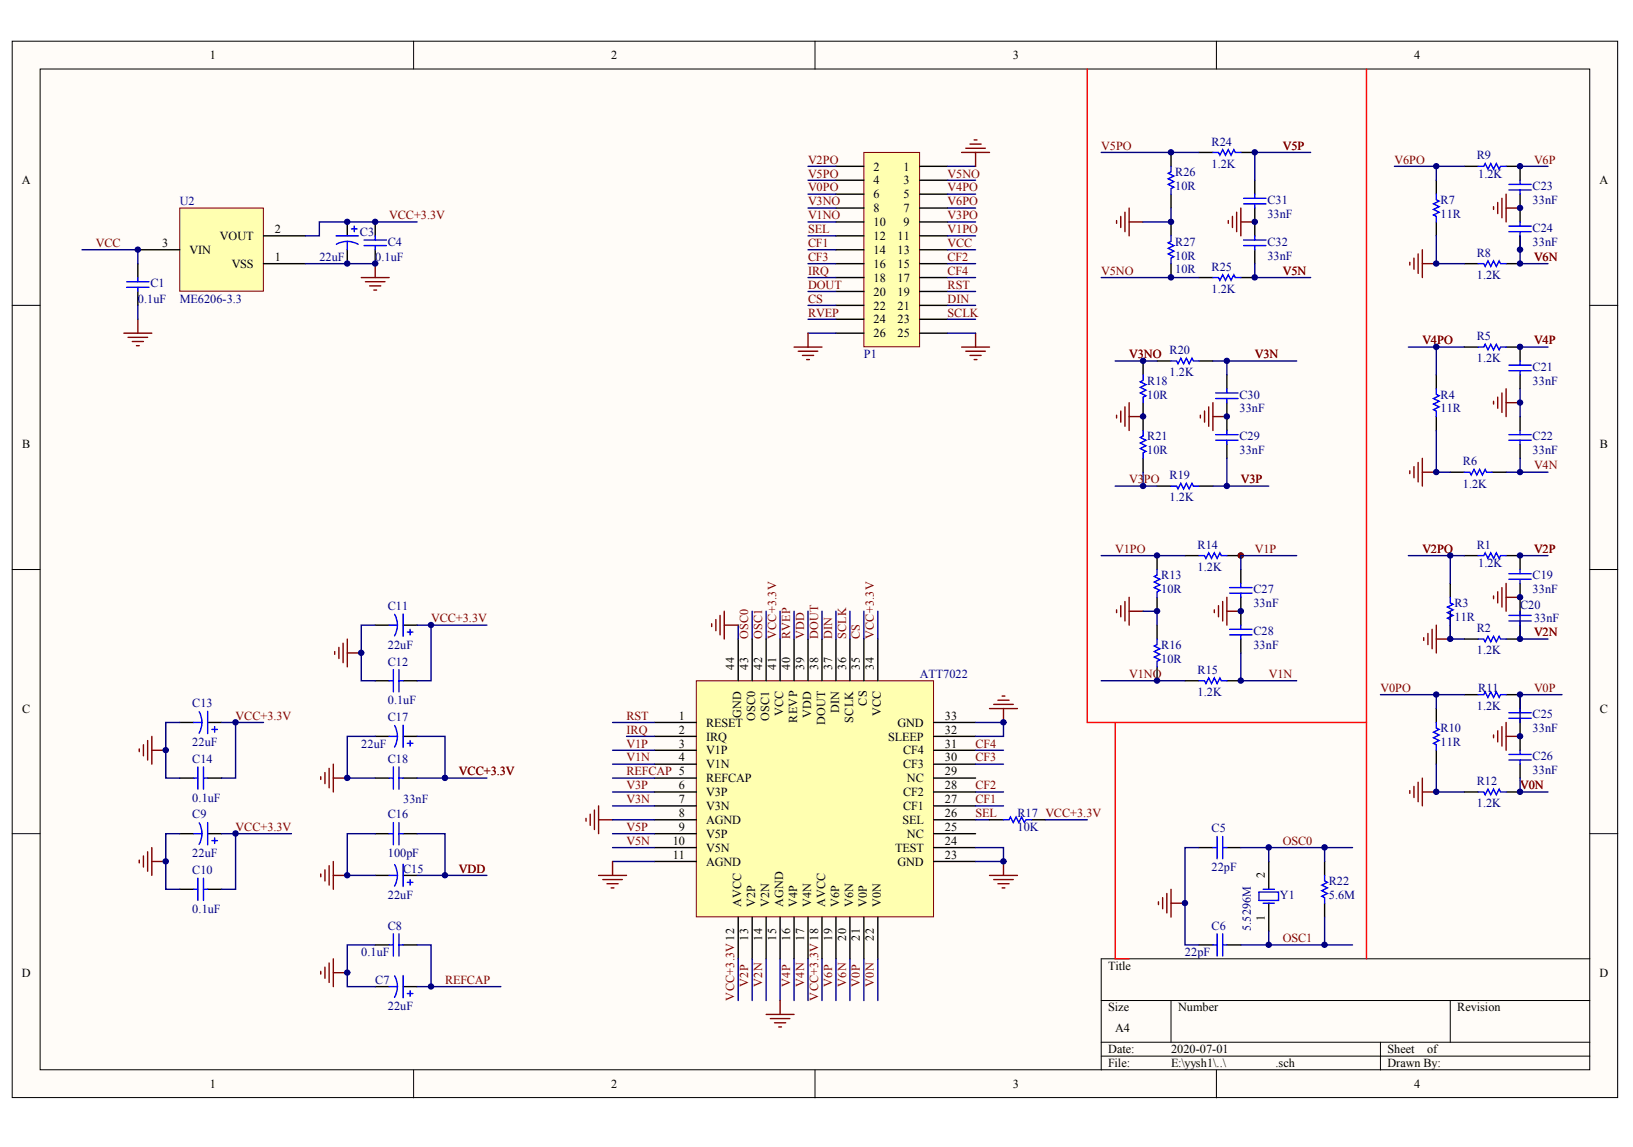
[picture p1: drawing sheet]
<svg xmlns="http://www.w3.org/2000/svg" width="288mm" height="202mm" viewBox="0 0 288 202" stroke-linecap="round" stroke-linejoin="round" font-family="sans-serif">
<defs><g id="words">
<g font-size="2.2">
<text x="37" y="10.4">1</text>
<text x="107.8" y="10.4">2</text>
<text x="178.5" y="10.4">3</text>
<text x="249.3" y="10.4">4</text>
<text x="3.8" y="32.5">A</text>
<text x="154" y="30.1">2</text>
<text x="154" y="32.5">4</text>
<text x="154" y="35">6</text>
<text x="159.3" y="30.1">1</text>
<text x="159.3" y="32.5">3</text>
<text x="159.3" y="35">5</text>
<text x="282" y="32.5">A</text>
<text x="48.4" y="41.1">2</text>
<text x="154" y="37.4">8</text>
<text x="154" y="39.9">10</text>
<text x="159.3" y="37.4">7</text>
<text x="159.3" y="39.9">9</text>
<text x="28.6" y="43.5">3</text>
<text x="33.4" y="44.8">VIN</text>
<text x="38.8" y="42.3">VOUT</text>
<text x="40.8" y="47.2">VSS</text>
<text x="48.4" y="46">1</text>
<text x="154" y="42.3">12</text>
<text x="154" y="44.8">14</text>
<text x="154" y="47.2">16</text>
<text x="158.2" y="42.3">11</text>
<text x="158.2" y="44.8">13</text>
<text x="158.2" y="47.2">15</text>
<text x="154" y="49.7">18</text>
<text x="154" y="52.1">20</text>
<text x="158.2" y="49.7">17</text>
<text x="158.2" y="52.1">19</text>
<text x="154" y="54.6">22</text>
<text x="154" y="57">24</text>
<text x="154" y="59.5">26</text>
<text x="158.2" y="54.6">21</text>
<text x="158.2" y="57">23</text>
<text x="158.2" y="59.5">25</text>
<text x="3.9" y="79">B</text>
<text x="282" y="79">B</text>
<text x="3.9" y="125.6">C</text>
<text x="282" y="125.6">C</text>
<text x="119.7" y="126.8">1</text>
<text x="119.7" y="129.3">2</text>
<text x="119.7" y="131.7">3</text>
<text x="124.5" y="128.1">RESET</text>
<text x="124.5" y="130.5">IRQ</text>
<text x="156.5" y="130.5">SLEEP</text>
<text x="158.2" y="128.1">GND</text>
<text x="166.6" y="131.7">31</text>
<text x="166.6" y="129.3">32</text>
<text x="166.6" y="126.8">33</text>
<text x="119.7" y="134.2">4</text>
<text x="124.5" y="133">V1P</text>
<text x="124.5" y="135.4">V1N</text>
<text x="124.5" y="137.9">REFCAP</text>
<text x="159.2" y="135.4">CF3</text>
<text x="159.2" y="133">CF4</text>
<text x="159.9" y="137.9">NC</text>
<text x="166.6" y="136.6">29</text>
<text x="166.6" y="134.2">30</text>
<text x="119.7" y="139.1">6</text>
<text x="119.7" y="141.5">7</text>
<text x="119.7" y="144">8</text>
<text x="124.5" y="140.3">V3P</text>
<text x="124.5" y="142.8">V3N</text>
<text x="159.2" y="142.8">CF1</text>
<text x="159.2" y="140.3">CF2</text>
<text x="166.6" y="144">26</text>
<text x="166.6" y="141.5">27</text>
<text x="166.6" y="139.1">28</text>
<text x="118.6" y="148.9">10</text>
<text x="119.7" y="146.4">9</text>
<text x="124.5" y="145.2">AGND</text>
<text x="124.5" y="147.7">V5P</text>
<text x="159.1" y="145.2">SEL</text>
<text x="159.9" y="147.7">NC</text>
<text x="166.6" y="148.9">24</text>
<text x="166.6" y="146.4">25</text>
<text x="118.6" y="151.3">11</text>
<text x="124.5" y="150.1">V5N</text>
<text x="124.5" y="152.6">AGND</text>
<text x="157.8" y="150.1">TEST</text>
<text x="158.2" y="152.6">GND</text>
<text x="166.6" y="151.3">23</text>
<text x="3.8" y="172.1">D</text>
<text x="195.4" y="170.9">Title</text>
<text x="282" y="172.1">D</text>
<text x="195.4" y="178.2">Size</text>
<text x="207.7" y="178.2">Number</text>
<text x="256.9" y="178.2">Revision</text>
<text x="195.4" y="185.6">Date:</text>
<text x="196.6" y="181.9">A4</text>
<text x="206.4" y="185.6">2020-07-01</text>
<text x="244.6" y="185.6">Sheet</text>
<text x="251.6" y="185.6">of</text>
<text x="37" y="191.8">1</text>
<text x="107.8" y="191.8">2</text>
<text x="178.5" y="191.8">3</text>
<text x="195.4" y="188.1">File:</text>
<text x="206.4" y="188.1">E:\yysh1\..\</text>
<text x="224.9" y="188.1">.sch</text>
<text x="244.6" y="188.1">Drawn By:</text>
<text x="249.3" y="191.8">4</text>
</g>
<g font-size="2.2" fill="#800000">
<text x="142.4" y="28.8">V2PO</text>
<text x="194.1" y="26.4">V5PO</text>
<text x="226.1" y="26.4">V5P</text>
<text x="245.8" y="28.8">V6PO</text>
<text x="270.4" y="28.8">V6P</text>
<text x="142.4" y="31.3">V5PO</text>
<text x="142.4" y="33.7">V0PO</text>
<text x="167.1" y="31.3">V5NO</text>
<text x="167.1" y="33.7">V4PO</text>
<text x="68.6" y="38.6">VCC+3.3V</text>
<text x="142.4" y="36.2">V3NO</text>
<text x="142.4" y="38.6">V1NO</text>
<text x="142.4" y="41.1">SEL</text>
<text x="167.1" y="41.1">V1PO</text>
<text x="167.1" y="38.6">V3PO</text>
<text x="167.1" y="36.2">V6PO</text>
<text x="16.9" y="43.5">VCC</text>
<text x="142.4" y="43.5">CF1</text>
<text x="142.4" y="46">CF3</text>
<text x="167.1" y="43.5">VCC</text>
<text x="167.1" y="46">CF2</text>
<text x="270.4" y="46">V6N</text>
<text x="142.4" y="50.9">DOUT</text>
<text x="142.4" y="53.3">CS</text>
<text x="142.4" y="48.4">IRQ</text>
<text x="167.1" y="53.3">DIN</text>
<text x="167.1" y="50.9">RST</text>
<text x="167.1" y="48.4">CF4</text>
<text x="194.1" y="48.4">V5NO</text>
<text x="226.1" y="48.4">V5N</text>
<text x="142.4" y="55.8">RVEP</text>
<text x="167.1" y="55.8">SCLK</text>
<text x="199" y="63.1">V3NO</text>
<text x="221.2" y="63.1">V3N</text>
<text x="250.7" y="60.7">V4PO</text>
<text x="270.4" y="60.7">V4P</text>
<text x="270.4" y="82.7">V4N</text>
<text x="199" y="85.2">V3PO</text>
<text x="218.7" y="85.2">V3P</text>
<text x="196.6" y="97.4">V1PO</text>
<text x="221.2" y="97.4">V1P</text>
<text x="250.7" y="97.4">V2PO</text>
<text x="270.4" y="97.4">V2P</text>
<text x="76" y="109.7">VCC+3.3V</text>
<text x="270.4" y="112.1">V2N</text>
<text x="199" y="119.5">V1NO</text>
<text x="223.7" y="119.5">V1N</text>
<text x="243.3" y="121.9">V0PO</text>
<text x="270.4" y="121.9">V0P</text>
<text x="41.5" y="126.8">VCC+3.3V</text>
<text x="110.4" y="131.7">V1P</text>
<text x="110.4" y="126.8">RST</text>
<text x="110.4" y="129.3">IRQ</text>
<text x="172" y="131.7">CF4</text>
<text x="80.9" y="136.6">VCC+3.3V</text>
<text x="110.4" y="136.6">REFCAP 5</text>
<text x="110.4" y="134.2">V1N</text>
<text x="172" y="134.2">CF3</text>
<text x="110.4" y="139.1">V3P</text>
<text x="110.4" y="141.5">V3N</text>
<text x="172" y="144">SEL</text>
<text x="172" y="141.5">CF1</text>
<text x="172" y="139.1">CF2</text>
<text x="268" y="139.1">V0N</text>
<text x="41.5" y="146.4">VCC+3.3V</text>
<text x="110.4" y="146.4">V5P</text>
<text x="110.4" y="148.9">V5N</text>
<text x="226.1" y="148.9">OSC0</text>
<text x="80.9" y="153.8">VDD</text>
<text x="226.1" y="166">OSC1</text>
<text x="78.4" y="173.4">REFCAP</text>
</g>
<g font-size="2.2" fill="#000080">
<text x="213.6" y="29.6">1.2K</text>
<text x="213.6" y="25.6">R24</text>
<text x="260.3" y="28.1">R9</text>
<text x="207.2" y="33.5">10R</text>
<text x="207.2" y="31">R26</text>
<text x="223.4" y="35.9">C31</text>
<text x="253.9" y="35.9">R7</text>
<text x="260.6" y="31.3">1.2K</text>
<text x="270.2" y="35.9">33nF</text>
<text x="270.2" y="33.5">C23</text>
<text x="31.7" y="36.2">U2</text>
<text x="63.4" y="41.6">C3</text>
<text x="223.4" y="38.4">33nF</text>
<text x="253.9" y="38.4">11R</text>
<text x="270.2" y="40.8">C24</text>
<text x="56.3" y="46">22uF</text>
<text x="66.1" y="46">0.1uF</text>
<text x="68.4" y="43.3">C4</text>
<text x="207.2" y="43.3">R27</text>
<text x="207.2" y="45.7">10R</text>
<text x="213.6" y="47.7">R25</text>
<text x="223.4" y="45.7">33nF</text>
<text x="223.4" y="43.3">C32</text>
<text x="260.3" y="45.3">R8</text>
<text x="270.2" y="43.3">33nF</text>
<text x="24.3" y="53.3">0.1uF</text>
<text x="26.5" y="50.6">C1</text>
<text x="31.7" y="53.3">ME6206-3.3</text>
<text x="207.2" y="48.2">10R</text>
<text x="213.6" y="51.6">1.2K</text>
<text x="260.3" y="49.2">1.2K</text>
<text x="260.3" y="60">R5</text>
<text x="152.3" y="63.1">P1</text>
<text x="206.2" y="62.4">R20</text>
<text x="260.3" y="63.9">1.2K</text>
<text x="270.2" y="65.3">C21</text>
<text x="202.2" y="70.2">10R</text>
<text x="202.2" y="67.8">R18</text>
<text x="206.2" y="66.3">1.2K</text>
<text x="218.5" y="70.2">C30</text>
<text x="253.9" y="70.2">R4</text>
<text x="270.2" y="67.8">33nF</text>
<text x="202.2" y="77.6">R21</text>
<text x="218.5" y="77.6">C29</text>
<text x="218.5" y="72.7">33nF</text>
<text x="253.9" y="72.7">11R</text>
<text x="270.2" y="77.6">C22</text>
<text x="202.2" y="80">10R</text>
<text x="218.5" y="80">33nF</text>
<text x="257.9" y="82">R6</text>
<text x="270.2" y="80">33nF</text>
<text x="206.2" y="88.4">1.2K</text>
<text x="206.2" y="84.5">R19</text>
<text x="257.9" y="85.9">1.2K</text>
<text x="211.1" y="100.6">1.2K</text>
<text x="211.1" y="96.7">R14</text>
<text x="260.3" y="96.7">R1</text>
<text x="260.6" y="99.9">1.2K</text>
<text x="68.4" y="107.5">C11</text>
<text x="204.7" y="104.5">10R</text>
<text x="204.7" y="102.1">R13</text>
<text x="221" y="107">33nF</text>
<text x="221" y="104.5">C27</text>
<text x="256.4" y="107">R3</text>
<text x="268" y="107.2">C20</text>
<text x="270.2" y="104.5">33nF</text>
<text x="270.2" y="102.1">C19</text>
<text x="221" y="111.9">C28</text>
<text x="256.4" y="109.4">11R</text>
<text x="260.3" y="111.4">R2</text>
<text x="270.4" y="109.7">33nF</text>
<text x="68.4" y="117.3">C12</text>
<text x="68.4" y="114.3">22uF</text>
<text x="162.1" y="119.5">ATT7022</text>
<text x="204.7" y="116.8">10R</text>
<text x="204.7" y="114.3">R16</text>
<text x="211.1" y="118.8">R15</text>
<text x="221" y="114.3">33nF</text>
<text x="260.3" y="115.3">1.2K</text>
<text x="33.9" y="124.6">C13</text>
<text x="68.4" y="124.1">0.1uF</text>
<text x="211.1" y="122.7">1.2K</text>
<text x="260.3" y="125.1">1.2K</text>
<text x="260.6" y="121.9">R11</text>
<text x="33.9" y="131.5">22uF</text>
<text x="63.7" y="131.7">22uF</text>
<text x="68.4" y="127.1">C17</text>
<text x="253.9" y="131.5">11R</text>
<text x="253.9" y="129">R10</text>
<text x="270.2" y="129">33nF</text>
<text x="270.2" y="126.6">C25</text>
<text x="33.9" y="134.4">C14</text>
<text x="68.4" y="134.4">C18</text>
<text x="270.2" y="136.4">33nF</text>
<text x="270.2" y="133.9">C26</text>
<text x="33.9" y="141.3">0.1uF</text>
<text x="71.1" y="141.5">33nF</text>
<text x="179.4" y="144">R17 VCC+3.3V</text>
<text x="260.3" y="142.3">1.2K</text>
<text x="260.3" y="138.4">R12</text>
<text x="33.9" y="144.2">C9</text>
<text x="68.4" y="144.2">C16</text>
<text x="179.4" y="146.4">10K</text>
<text x="213.6" y="146.7">C5</text>
<text x="33.9" y="154">C10</text>
<text x="33.9" y="151.1">22uF</text>
<text x="68.4" y="151.1">100pF</text>
<text x="71.1" y="153.8">C15</text>
<text x="213.6" y="153.6">22pF</text>
<text x="33.9" y="160.9">0.1uF</text>
<text x="68.4" y="158.5">22uF</text>
<text x="225.6" y="158.5">Y1</text>
<text x="234.2" y="158.5">5.6M</text>
<text x="234.2" y="156">R22</text>
<text x="68.4" y="163.8">C8</text>
<text x="213.6" y="163.8">C6</text>
<text x="63.7" y="168.5">0.1uF</text>
<text x="66.1" y="173.4">C7</text>
<text x="208.9" y="168.5">22pF</text>
<text x="68.4" y="178.1">22uF</text>
</g>
<g font-size="2.1" fill="#800000">
<text x="131.9" y="112.6" transform="rotate(-90 131.9 112.6)">OSC0</text>
<text x="134.4" y="112.6" transform="rotate(-90 134.4 112.6)">OSC1</text>
<text x="136.8" y="112.6" transform="rotate(-90 136.8 112.6)">VCC+3.3V</text>
<text x="139.3" y="112.6" transform="rotate(-90 139.3 112.6)">RVEP</text>
<text x="141.8" y="112.6" transform="rotate(-90 141.8 112.6)">VDD</text>
<text x="144.2" y="112.6" transform="rotate(-90 144.2 112.6)">DOUT</text>
<text x="146.7" y="112.6" transform="rotate(-90 146.7 112.6)">DIN</text>
<text x="149.1" y="112.6" transform="rotate(-90 149.1 112.6)">SCLK</text>
<text x="151.6" y="112.6" transform="rotate(-90 151.6 112.6)">CS</text>
<text x="154.1" y="112.6" transform="rotate(-90 154.1 112.6)">VCC+3.3V</text>
<text x="131.9" y="173.9" transform="rotate(-90 131.9 173.9)">V2P</text>
<text x="134.4" y="173.9" transform="rotate(-90 134.4 173.9)">V2N</text>
<text x="139.3" y="173.9" transform="rotate(-90 139.3 173.9)">V4P</text>
<text x="141.8" y="173.9" transform="rotate(-90 141.8 173.9)">V4N</text>
<text x="146.7" y="173.9" transform="rotate(-90 146.7 173.9)">V6P</text>
<text x="149.1" y="173.9" transform="rotate(-90 149.1 173.9)">V6N</text>
<text x="151.6" y="173.9" transform="rotate(-90 151.6 173.9)">V0P</text>
<text x="154.1" y="173.9" transform="rotate(-90 154.1 173.9)">V0N</text>
<text x="129.4" y="176.3" transform="rotate(-90 129.4 176.3)">VCC+3.3V 12</text>
<text x="144.2" y="176.3" transform="rotate(-90 144.2 176.3)">VCC+3.3V 18</text>
</g>
<g font-size="2.1">
<text x="129.4" y="118" transform="rotate(-90 129.4 118)">44</text>
<text x="131.9" y="118" transform="rotate(-90 131.9 118)">43</text>
<text x="134.4" y="118" transform="rotate(-90 134.4 118)">42</text>
<text x="136.8" y="118" transform="rotate(-90 136.8 118)">41</text>
<text x="139.3" y="118" transform="rotate(-90 139.3 118)">40</text>
<text x="141.8" y="118" transform="rotate(-90 141.8 118)">39</text>
<text x="144.2" y="118" transform="rotate(-90 144.2 118)">38</text>
<text x="146.7" y="118" transform="rotate(-90 146.7 118)">37</text>
<text x="149.1" y="118" transform="rotate(-90 149.1 118)">36</text>
<text x="151.6" y="118" transform="rotate(-90 151.6 118)">35</text>
<text x="154.1" y="118" transform="rotate(-90 154.1 118)">34</text>
<text x="147.9" y="125.7" transform="rotate(-90 147.9 125.7)">DIN</text>
<text x="152.8" y="124.4" transform="rotate(-90 152.8 124.4)">CS</text>
<text x="130.7" y="126.5" transform="rotate(-90 130.7 126.5)">GND</text>
<text x="133.1" y="127.1" transform="rotate(-90 133.1 127.1)">OSC0</text>
<text x="135.6" y="127.1" transform="rotate(-90 135.6 127.1)">OSC1</text>
<text x="138.1" y="126.2" transform="rotate(-90 138.1 126.2)">VCC</text>
<text x="140.5" y="127.3" transform="rotate(-90 140.5 127.3)">REVP</text>
<text x="143" y="126.5" transform="rotate(-90 143 126.5)">VDD</text>
<text x="145.4" y="127.8" transform="rotate(-90 145.4 127.8)">DOUT</text>
<text x="150.4" y="127.3" transform="rotate(-90 150.4 127.3)">SCLK</text>
<text x="155.3" y="126.2" transform="rotate(-90 155.3 126.2)">VCC</text>
<text x="223" y="154.8" transform="rotate(-90 223 154.8)">2</text>
<text x="130.7" y="159.9" transform="rotate(-90 130.7 159.9)">AVCC</text>
<text x="133.1" y="159.9" transform="rotate(-90 133.1 159.9)">V2P</text>
<text x="135.6" y="159.9" transform="rotate(-90 135.6 159.9)">V2N</text>
<text x="138.1" y="159.9" transform="rotate(-90 138.1 159.9)">AGND</text>
<text x="140.5" y="159.9" transform="rotate(-90 140.5 159.9)">V4P</text>
<text x="143" y="159.9" transform="rotate(-90 143 159.9)">V4N</text>
<text x="145.4" y="159.9" transform="rotate(-90 145.4 159.9)">AVCC</text>
<text x="147.9" y="159.9" transform="rotate(-90 147.9 159.9)">V6P</text>
<text x="150.4" y="159.9" transform="rotate(-90 150.4 159.9)">V6N</text>
<text x="152.8" y="159.9" transform="rotate(-90 152.8 159.9)">V0P</text>
<text x="155.3" y="159.9" transform="rotate(-90 155.3 159.9)">V0N</text>
<text x="131.9" y="165.8" transform="rotate(-90 131.9 165.8)">13</text>
<text x="134.4" y="165.8" transform="rotate(-90 134.4 165.8)">14</text>
<text x="136.8" y="165.8" transform="rotate(-90 136.8 165.8)">15</text>
<text x="139.3" y="165.8" transform="rotate(-90 139.3 165.8)">16</text>
<text x="141.8" y="165.8" transform="rotate(-90 141.8 165.8)">17</text>
<text x="146.7" y="165.8" transform="rotate(-90 146.7 165.8)">19</text>
<text x="149.1" y="165.8" transform="rotate(-90 149.1 165.8)">20</text>
<text x="151.6" y="165.8" transform="rotate(-90 151.6 165.8)">21</text>
<text x="154.1" y="165.8" transform="rotate(-90 154.1 165.8)">22</text>
<text x="223" y="162.2" transform="rotate(-90 223 162.2)">1</text>
</g>
<text font-size="2.1" fill="#000080" x="220.5" y="164.1" transform="rotate(-90 220.5 164.1)">5.5296M</text>
</g></defs>
<g fill="#fffcf8" stroke="#000" stroke-width=".18">
<path d="M2.2 7.3h283v186.1h-283z"/>
<path d="M7.1 12.2h273.1v176.3h-273.1z"/>
</g>
<g fill="none" stroke="#000" stroke-width=".18">
<path d="M72.9 7.3v4.9M143.7 7.3v4.9M214.4 7.3v4.9M2.2 53.8h4.9M280.3 53.8h4.9M2.2 100.4h4.9M280.3 100.4h4.9M2.2 146.9h4.9M280.3 146.9h4.9M194.1 176.3h86.2M206.4 176.3v7.4M255.7 176.3v7.4"/>
<path d="M280.3 169h-86.2v19.6M72.9 188.6v4.9M143.7 188.6v4.9M194.1 183.7h86.2M194.1 186.1h86.2M214.4 188.6v4.9M243.3 183.7v4.9"/>
</g>
<circle cx="218.7" cy="97.9" r=".47" fill="#000080" stroke="#000080" stroke-width=".18"/>
<path d="M211.4 149.4h2.4M216.3 149.4h2.4M223.7 151.8v4.9M223.7 159.2v4.9M211.4 166.5h2.4M216.3 166.5h2.4" fill="none" stroke="#000" stroke-width=".25"/>
<path d="M213.8 149.4h.8M214.6 147.4v3.9M215.5 147.4v3.9M215.5 149.4h.8M221.9 157.2h3.5v1.5h-3.5zM222.7 156.7h1.9M222.7 159.2h1.9M213.8 166.5h.8M214.6 164.6v3.9M215.5 164.6v3.9M215.5 166.5h.8" fill="none" stroke="#00f" stroke-width=".25"/>
<path d="M132.6 107.7v4.9M135.1 107.7v4.9M211.4 149.4h-2.5v17.1h2.5" fill="none" stroke="#000080" stroke-width=".25"/>
<path d="M204.2 158.9v.5M205 158.2v2M205.7 157.5v3.4M206.4 156.7v4.9M206.4 159.2h2.5" fill="none" stroke="#800000" stroke-width=".25"/>
<path d="M152.3 26.9h9.8v34.2h-9.8z" fill="#ffffb0" stroke="#800000" stroke-width=".18"/>
<g fill="none" stroke="#000" stroke-width=".25">
<path d="M147.4 29.3h4.9M147.4 31.8h4.9M147.4 34.2h4.9M147.4 36.7h4.9M147.4 39.1h4.9M162.1 29.3h5M162.1 31.8h5M162.1 34.2h5M162.1 36.7h5M162.1 39.1h5M147.4 41.6h4.9M147.4 44h4.9"/>
<path d="M147.4 46.5h4.9M147.4 48.9h4.9M147.4 51.4h4.9M147.4 53.8h4.9M147.4 56.3h4.9M147.4 58.7h4.9M162.1 41.6h5M162.1 44h5M162.1 46.5h5M162.1 48.9h5M162.1 51.4h5M162.1 53.8h5"/>
<path d="M162.1 56.3h5M162.1 58.7h5"/>
</g>
<g fill="none" stroke="#000080" stroke-width=".25">
<path d="M142.4 29.3h5M142.4 31.8h5M142.4 34.2h5M142.4 36.7h5M142.4 39.1h5M167.1 29.3h4.9M167.1 31.8h4.9M167.1 34.2h4.9M167.1 36.7h4.9M167.1 39.1h4.9M142.4 41.6h5M142.4 51.4h5"/>
<path d="M142.4 53.8h5M142.4 56.3h5M142.4 58.7h5M167.1 41.6h4.9M167.1 51.4h4.9M167.1 53.8h4.9M167.1 56.3h4.9"/>
</g>
<path d="M122.7 120h41.9v41.6h-41.9z" fill="#ffffb0" stroke="#800000" stroke-width=".18"/>
<g fill="none" stroke="#000" stroke-width=".25">
<path d="M130.1 112.6v7.4M132.6 112.6v7.4M135.1 112.6v7.4M137.5 112.6v7.4M140 112.6v7.4M142.4 112.6v7.4M144.9 112.6v7.4M147.4 112.6v7.4M149.8 112.6v7.4M152.3 112.6v7.4M154.7 112.6v7.4M115.4 127.3h7.3"/>
<path d="M115.4 129.8h7.3M115.4 132.2h7.3M115.4 134.7h7.3M115.4 137.1h7.3M115.4 139.6h7.3M164.6 127.3h7.4M164.6 129.8h7.4M164.6 132.2h7.4M164.6 134.7h7.4M164.6 137.1h7.4M164.6 139.6h7.4M115.4 142h7.3"/>
<path d="M115.4 144.5h7.3M115.4 146.9h7.3M115.4 149.4h7.3M115.4 151.8h7.3M164.6 142h7.4M164.6 144.5h7.4M164.6 146.9h7.4M164.6 149.4h7.4M164.6 151.8h7.4M130.1 161.6v7.4M132.6 161.6v7.4M135.1 161.6v7.4"/>
<path d="M137.5 161.6v7.4M140 161.6v7.4M142.4 161.6v7.4M144.9 161.6v7.4M147.4 161.6v7.4M149.8 161.6v7.4M152.3 161.6v7.4M154.7 161.6v7.4"/>
</g>
<path d="M154.7 107.7v4.9" fill="none" stroke="#000080" stroke-width=".25"/>
<path d="M31.7 36.7h14.7v14.6h-14.7z" fill="#ffffb0" stroke="#800000" stroke-width=".18"/>
<g fill="none" stroke="#000" stroke-width=".25">
<path d="M61.2 39.1v2.5M66.1 39.1v2.5M206.4 26.9v2.4M206.4 34.2v2.5M206.4 39.1v2.5M211.4 26.9h2.4M218.7 26.9h2.5M221.2 31.8v2.4M221.2 36.7v4.9M253.2 31.8v2.4M253.2 39.1v2.5M258.1 29.3h2.5"/>
<path d="M265.5 29.3h2.5v2.5M268 34.2v4.9M24.3 44h7.4M24.3 46.5v2.4M24.3 51.4v2.4M46.5 41.6h7.3M46.5 46.5h7.3M61.2 44v2.5M66.1 44v2.5M206.4 46.5v2.4M211.4 48.9h2.4M218.7 48.9h2.5"/>
<path d="M221.2 44v2.5M258.1 46.5h2.5M265.5 46.5h2.5M268 41.6v2.4M201.5 63.6v2.5M201.5 71v4.9M204 63.6h2.4M211.4 63.6h2.4M216.3 66.1v2.4M216.3 71v4.9M216.3 78.3v2.5M253.2 66.1v2.4"/>
<path d="M253.2 73.4v2.5M258.1 61.2h2.5M265.5 61.2h2.5v2.4M268 66.1v2.4M268 73.4v2.5M268 78.3v2.5M201.5 80.8v2.4M204 85.7h2.4M204 97.9v2.5M208.9 97.9h2.5M211.4 85.7h2.4M216.3 97.9h2.4"/>
<path d="M255.7 83.2h2.4M258.1 97.9h2.5M263 83.2h2.5M265.5 97.9h2.5v2.5M66.1 120h2.5M66.1 110.2h2.5M71.1 120h2.4M71.1 110.2h2.4M204 105.3v2.4M204 110.2v2.4M204 117.5v2.5M208.9 120h2.5"/>
<path d="M216.3 120h2.4M218.7 100.4v2.4M218.7 105.3v4.9M218.7 112.6v2.5M255.7 102.8v2.5M255.7 110.2v2.4M258.1 112.6h2.5M268 110.2v2.4h-2.5M268 102.8v4.9M31.7 127.3h2.4M31.7 137.1h2.4M36.6 127.3h2.5"/>
<path d="M36.6 137.1h2.5M66.1 137.1h2.5M66.1 129.8h2.5M71.1 137.1h2.4M71.1 129.8h2.4M253.2 124.9v2.4M253.2 132.2v2.5M258.1 122.4h2.5M258.1 139.6h2.5M265.5 122.4h2.5v2.5M265.5 139.6h2.5M268 127.3v4.9"/>
<path d="M268 134.7v2.4M31.7 146.9h2.4M31.7 156.7h2.4M36.6 146.9h2.5M36.6 156.7h2.5M66.1 154.3h2.5M66.1 146.9h2.5M71.1 154.3h2.4M71.1 146.9h2.4M174.4 144.5h2.5M181.8 144.5h2.5M233.5 151.8v2.5"/>
<path d="M233.5 159.2v2.4M66.1 166.5h2.5M66.1 173.9h2.5M71.1 166.5h2.4M71.1 173.9h2.4"/>
</g>
<g fill="none" stroke="#00f" stroke-width=".25">
<path d="M62.4 39.9v.9M206.4 29.3v1l-.5 .2 1 .5-1 .5 1 .5-1 .5 1 .5-.5 .2v1M213.8 26.9h1l.2 .5 .5-1 .5 1 .5-1 .5 1 .5-1 .3 .5h.9M219.2 34.9h4M219.2 35.9h4M221.2 34.2v.7M221.2 35.9v.8M253.2 34.2v1l.5 .2-1 .5 1 .5-1 .5 1 .5-1 .5 .5 .2v1M260.6 29.3h1l.2-.5 .5 1 .5-1 .5 1 .5-1 .5 1 .2-.5h1M266 32.5h3.9M266 33.5h3.9M266 39.9h3.9"/>
<path d="M268 31.8v.7M268 33.5v.7M268 39.1v.8M22.3 49.7h4M22.3 50.6h4M24.3 48.9v.8M24.3 50.6v.8M59.3 41.6h3.9M61.2 42.5l1.2 .2 .7 .3M61.2 42.5l-1.2 .2-.7 .3M61.2 42.5v1.5M62 40.3h.9"/>
<path d="M64.2 42.3h3.9M64.2 43.3h3.9M66.1 41.6v.7M66.1 43.3v.7M206.4 41.6v.9l-.5 .3 1 .5-1 .5 1 .5-1 .5 1 .4-.5 .3v1M213.8 48.9h1l.2 .5 .5-1 .5 1 .5-1 .5 1 .5-1 .3 .5h.9M219.2 42.3h4M219.2 43.3h4M221.2 41.6v.7M221.2 43.3v.7M260.6 46.5h1l.2 .5 .5-1 .5 1 .5-1 .5 1 .5-1 .2 .5h1M266 40.8h3.9"/>
<path d="M268 40.8v.8M201.5 75.9v.9l-.5 .3 1 .5-1 .5 1 .5-1 .5 1 .4-.5 .3v1M201.5 66.1v.9l-.5 .3 1 .5-1 .5 1 .5-1 .5 1 .4-.5 .3v1M206.4 63.6h1l.3 .5 .5-1 .4 1 .5-1 .5 1 .5-1 .3 .5h1M214.3 76.6h3.9M214.3 77.6h3.9M214.3 70.2h3.9M214.3 69.3h3.9M216.3 68.5v.8M216.3 70.2v.8M216.3 75.9v.7M216.3 77.6v.7"/>
<path d="M253.2 68.5v1l.5 .2-1 .5 1 .5-1 .5 1 .5-1 .5 .5 .2v1M260.6 61.2h1l.2-.5 .5 1 .5-1 .5 1 .5-1 .5 1 .2-.5h1M266 76.6h3.9M266 77.6h3.9M266 64.4h3.9M266 65.3h3.9M268 63.6v.8M268 65.3v.8M268 75.9v.7M268 77.6v.7M206.4 85.7h1l.3 .5 .5-1 .4 1 .5-1 .5 1 .5-1 .3 .5h1M211.4 97.9h.9l.3 .5 .5-1 .5 1 .5-1 .5 1 .4-1 .3 .5h1"/>
<path d="M258.1 83.2h1l.2 .5 .5-1 .5 1 .5-1 .5 1 .5-1 .3 .5h.9M260.6 97.9h1l.2-.5 .5 1 .5-1 .5 1 .5-1 .5 1 .2-.5h1M68.6 120h.7M68.6 110.2h1.5M69.3 118v3.9M69.6 108.3l.3 .7 .2 1.2M70.1 110.2l-.2 1.1-.4 .8M70.3 118v3.9M70.3 120h.8M71.1 108.2v3.9M71.8 111.4h1M72.3 110.9v1"/>
<path d="M204 112.6v1l-.5 .2 1 .5-1 .5 1 .5-1 .5 1 .5-.5 .2v1M204 100.4v1l-.5 .2 1 .5-1 .5 1 .5-1 .5 1 .4-.5 .3v1M211.4 120h.9l.3 .5 .5-1 .5 1 .5-1 .5 1 .4-1 .3 .5h1M216.8 104.5h3.9M216.8 103.6h3.9M216.8 110.9h3.9M216.8 111.9h3.9M218.7 102.8v.8M218.7 104.5v.8M218.7 110.2v.7M218.7 111.9v.7M255.7 105.3v1l.4 .2-.9 .5 .9 .5-.9 .5 .9 .5-.9 .4 .5 .3v1"/>
<path d="M260.6 112.6h1l.2 .5 .5-1 .5 1 .5-1 .5 1 .5-1 .2 .5h1M266 101.1h3.9M266 102.1h3.9M266 109.4h3.9M266 108.5h3.9M268 100.4v.7M268 102.1v.7M268 107.7v.8M268 109.4v.8M34.1 127.3h1.5M34.1 137.1h.8M34.9 135.2v3.9"/>
<path d="M35.1 125.4l.3 .8 .2 1.1M35.6 127.3l-.2 1.2-.3 .7M35.9 135.2v3.9M35.9 137.1h.7M36.6 125.4v3.9M37.3 128.5h1M37.8 128.1v.9M68.6 137.1h.7M68.6 129.8h1.5M69.3 135.2v3.9M69.6 127.9l.3 .7 .2 1.2M70.1 129.8l-.2 1.1-.4 .8"/>
<path d="M70.3 137.1h.8M70.3 135.2v3.9M71.1 127.8v3.9M71.8 131h1M72.3 130.5v1M253.2 127.3v1l.5 .2-1 .5 1 .5-1 .5 1 .5-1 .5 .5 .2v1M260.6 122.4h1l.2-.5 .5 1 .5-1 .5 1 .5-1 .5 1 .2-.5h1M260.6 139.6h1l.2 .5 .5-1 .5 1 .5-1 .5 1 .5-1 .2 .5h1M266 125.6h3.9M266 126.6h3.9M266 133.9h3.9M266 133h3.9"/>
<path d="M268 124.9v.7M268 126.6v.7M268 132.2v.8M268 133.9v.8M34.1 146.9h1.5M34.1 156.7h.8M34.9 154.8v3.9M35.1 145l.4 1.1 .1 .8M35.6 146.9l-.2 1.2-.3 .7M35.9 154.8v3.9M35.9 156.7h.7M36.6 145v3.9"/>
<path d="M37.3 148.2h1M37.8 147.7v.9M68.6 154.3h1.5M68.6 146.9h.7M69.3 145v3.9M69.6 152.4l.4 1.1 .1 .8M70.1 154.3l-.2 1.1-.4 .8M70.3 145v3.9M70.3 146.9h.8M71.1 152.3v3.9M71.8 155.5h1M72.3 155v1"/>
<path d="M176.9 144.5h1l.2-.5 .5 1 .5-1 .5 1 .5-1 .5 1 .2-.5h1M233.5 154.3v1l.5 .2-1 .5 1 .5-1 .5 1 .5-1 .5 .5 .2v1M68.6 166.5h.7M68.6 173.9h1.5M69.3 164.6v3.9M69.6 172l.3 .7 .2 1.2M70.1 173.9l-.2 1.1-.4 .8M70.3 164.6v3.9M70.3 166.5h.8M71.1 171.9v3.9M71.8 175.1h1M72.3 174.6v1"/>
</g>
<g fill="none" stroke="#800000" stroke-width=".25">
<path d="M169.5 26.9h4.9M170.3 26.1h3.4M171 25.4h2M171.7 24.7h.5M172 26.9v2.4M196.8 38.9v.5M197.6 38.1v2M198.3 37.4v3.4M199 36.7v4.9M199 39.1h2.5M216.5 38.9v.5M217.3 38.1v2"/>
<path d="M218 37.4v3.4M218.7 39.1h2.5M218.7 36.7v4.9M263.3 36.4v.5M264 35.7v1.9M264.8 34.9v3.5M265.5 34.2v4.9M265.5 36.7h2.5M21.8 58.7h5M22.6 59.5h3.4M24.3 56.3v2.4M63.7 48.9h4.9"/>
<path d="M64.4 49.7h3.5M65.2 50.4h1.9M65.9 51.1h.5M66.1 46.5v2.4M142.4 58.7v2.5M172 58.7v2.5M248.5 46.2v.5M249.3 45.5v1.9M250 44.8v3.4M250.7 44v4.9M250.7 46.5h2.5M23.3 60.2h2"/>
<path d="M24.1 60.9h.4M140 61.2h4.9M140.7 61.9h3.5M141.5 62.6h1.9M142.2 63.4h.5M169.5 61.2h4.9M170.3 61.9h3.4M171 62.6h2M171.7 63.4h.5M196.8 73.2v.5M197.6 72.4v2M198.3 71.7v3.4"/>
<path d="M199 73.4h2.5M199 71v4.9M211.6 73.2v.5M212.3 72.4v2M213.1 71.7v3.4M213.8 71v4.9M213.8 73.4h2.5M263.3 70.7v.5M264 70v1.9M264.8 69.3v3.4M265.5 68.5v4.9M265.5 71h2.5"/>
<path d="M248.5 83v.5M249.3 82.2v2M250 81.5v3.4M250.7 80.8v4.9M250.7 83.2h2.5M59 114.8v.5M59.7 114.1v2M60.5 113.4v3.4M61.2 112.6v4.9M61.2 115.1h2.5M125.5 109.9v.5M126.2 109.2v2"/>
<path d="M126.9 108.5v3.4M127.7 107.7v4.9M127.7 110.2h2.4M196.8 107.5v.5M197.6 106.7v2M198.3 106v3.4M199 105.3v4.9M199 107.7h2.5M214.1 107.5v.5M214.8 106.7v2M215.5 106v3.4M216.3 105.3v4.9"/>
<path d="M216.3 107.7h2.4M251 112.4v.5M251.7 111.6v2M252.5 110.9v3.4M253.2 110.2v4.9M253.2 112.6h2.5M263.3 105v.5M264 104.3v2M264.8 103.6v3.4M265.5 102.8v4.9M265.5 105.3h2.5M24.5 132v.5"/>
<path d="M25.3 131.2v2M26 130.5v3.4M26.8 129.8v4.9M26.8 132.2h2.4M56.5 136.9v.5M57.3 136.1v2M58 135.4v3.4M58.8 134.7v4.9M58.8 137.1h2.4M174.4 124.9h5M175.2 124.1h3.4M175.9 123.4h2"/>
<path d="M176.6 122.7h.5M176.9 124.9v2.4M248.5 139.3v.5M249.3 138.6v2M250 137.9v3.4M250.7 137.1v4.9M250.7 139.6h2.5M263.3 129.5v.5M264 128.8v2M264.8 128.1v3.4M265.5 127.3v4.9M265.5 129.8h2.5"/>
<path d="M24.5 151.6v.5M25.3 150.8v2M26 150.1v3.4M26.8 149.4v4.9M26.8 151.8h2.4M56.5 154v.5M57.3 153.3v2M58 152.6v3.4M58.8 151.8v4.9M58.8 154.3h2.4M103.3 144.2v.5M104 143.5v2"/>
<path d="M104.8 142.8v3.4M105.5 142v4.9M105.5 144.5h2.5M105.5 154.3h4.9M106.3 155h3.4M107 155.7h2M107.7 156.5h.5M108 151.8v2.5M174.4 154.3h5M175.2 155h3.4M175.9 155.7h2M176.6 156.5h.5"/>
<path d="M176.9 151.8v2.5M56.5 171.2v.5M57.3 170.4v2M58 169.7v3.4M58.8 169v4.9M58.8 171.4h2.4M135.1 178.8h4.9M135.8 179.5h3.4M137.5 176.3v2.5M136.5 180.2h2M137.3 181h.5"/>
</g>
<g fill="none" stroke="#000080" stroke-width=".25">
<path d="M73.5 39.1h-17.2v2.5h-2.5M194.1 26.9h17.3M206.4 36.7v2.4h-4.9M231 26.9h-9.8v4.9M245.8 29.3h12.3M253.2 29.3v2.5M268 29.3h4.9M14.5 44h9.8v2.5M24.3 53.8v2.5M53.8 46.5h12.3M142.4 46.5h5M142.4 48.9h5"/>
<path d="M142.4 44h5M167.1 46.5h4.9M167.1 48.9h4.9M167.1 44h4.9M167.1 58.7h4.9M194.1 48.9h17.3M221.2 46.5v2.4h9.8M253.2 41.6v4.9h4.9M268 41.6v4.9h4.9M196.6 63.6h7.4M213.8 63.6h14.8M216.3 63.6v2.5"/>
<path d="M248.3 61.2h9.8M253.2 75.9v7.3h2.5M253.2 61.2v4.9M268 61.2h4.9M268 68.5v4.9M194.1 97.9h14.8M196.6 85.7h7.4M201.5 83.2v2.5M213.8 85.7h9.9M216.3 80.8v4.9M228.6 97.9h-9.9v2.5M248.3 97.9h9.8"/>
<path d="M255.7 97.9v4.9M265.5 83.2h7.4M268 97.9h4.9M268 80.8v2.4M66.1 110.2h-2.4v9.8h2.4M73.5 110.2h12.3M76 110.2v9.8h-2.5M130.1 110.2v2.4M137.5 107.7v4.9M140 107.7v4.9M142.4 107.7v4.9M144.9 107.7v4.9"/>
<path d="M147.4 107.7v4.9M149.8 107.7v4.9M152.3 107.7v4.9M194.1 120h14.8M201.5 107.7h2.5v2.5M218.7 115.1v4.9h9.9M255.7 107.7v4.9h2.4M268 107.7v4.9h4.9M31.7 127.3h-2.5v9.8h2.5M39.1 127.3h7.4M41.5 127.3v9.8h-2.4M66.1 129.8h-4.9v7.3h4.9"/>
<path d="M73.5 129.8h4.9v7.3M73.5 137.1h12.3M108 132.2h7.4M108 137.1h7.4M108 134.7h7.4M108 139.6h7.4M108 127.3h7.4M110.4 129.8h5M172 127.3h4.9v2.5h-4.9M172 132.2h4.9M172 134.7h4.9M172 139.6h4.9"/>
<path d="M243.3 122.4h14.8M253.2 134.7v4.9h4.9M253.2 122.4v2.5M268 137.1v2.5h4.9M275.3 122.4h-7.3v4.9M31.7 146.9h-2.5v9.8h2.5M39.1 146.9h12.3M41.5 146.9v9.8h-2.4M66.1 146.9h-4.9v7.4h4.9M73.5 146.9h4.9v7.4M73.5 154.3h12.3M108 142h7.4"/>
<path d="M108 144.5h7.4M108 146.9h7.4M108 149.4h7.4M108 151.8h7.4M172 149.4h4.9v2.4h-4.9M172 142h4.9M172 144.5h2.4M184.3 144.5h7.4M218.7 149.4h19.7M223.7 149.4v2.4M233.5 149.4v2.4M66.1 166.5h-4.9v7.4h4.9"/>
<path d="M73.5 166.5h2.5v7.4M73.5 173.9h14.8M130.1 169v7.3M132.6 169v7.3M135.1 169v7.3M137.5 169v7.3M140 169v7.3M142.4 169v7.3M144.9 169v7.3M147.4 169v7.3M149.8 169v7.3M152.3 169v7.3"/>
<path d="M154.7 169v7.3M218.7 166.5h19.7M223.7 164.1v2.4M233.5 161.6v4.9"/>
</g>
<circle cx="218.7" cy="97.9" r=".47" fill="#800000" stroke="#800000" stroke-width=".18"/>
<path d="M191.7 12.2v115.1h49.2M240.9 12.2v156.8M196.6 127.3v41.7h2.4" fill="none" stroke="#f00" stroke-width=".25"/>
<g fill="#000080" stroke="#000080" stroke-width=".18">
<circle cx="24.3" cy="44" r=".47"/>
<circle cx="29.2" cy="151.8" r=".47"/>
<circle cx="29.2" cy="132.2" r=".47"/>
<circle cx="41.5" cy="146.9" r=".48"/>
<circle cx="41.5" cy="127.3" r=".47"/>
<circle cx="61.2" cy="171.4" r=".47"/>
<circle cx="61.2" cy="154.3" r=".47"/>
<circle cx="61.2" cy="137.1" r=".48"/>
<circle cx="61.2" cy="46.4" r=".47"/>
<circle cx="61.2" cy="39.1" r=".47"/>
<circle cx="63.7" cy="115" r=".47"/>
<circle cx="66.1" cy="46.4" r=".47"/>
<circle cx="66.1" cy="39.1" r=".47"/>
<circle cx="76" cy="173.9" r=".47"/>
<circle cx="76" cy="110.1" r=".47"/>
<circle cx="78.4" cy="154.3" r=".47"/>
<circle cx="78.4" cy="137.1" r=".48"/>
<circle cx="176.9" cy="151.8" r=".47"/>
<circle cx="176.9" cy="127.3" r=".47"/>
<circle cx="201.5" cy="85.6" r=".47"/>
<circle cx="201.5" cy="73.4" r=".47"/>
<circle cx="201.5" cy="63.6" r=".47"/>
<circle cx="204" cy="119.9" r=".47"/>
<circle cx="204" cy="107.7" r=".47"/>
<circle cx="204" cy="97.9" r=".47"/>
<circle cx="206.4" cy="48.9" r=".48"/>
<circle cx="206.4" cy="39.1" r=".47"/>
<circle cx="206.4" cy="26.8" r=".47"/>
<circle cx="208.9" cy="159.2" r=".47"/>
<circle cx="216.3" cy="85.6" r=".47"/>
<circle cx="216.3" cy="73.4" r=".47"/>
<circle cx="216.3" cy="63.6" r=".47"/>
<circle cx="218.7" cy="119.9" r=".47"/>
<circle cx="218.7" cy="107.7" r=".47"/>
<circle cx="221.2" cy="48.9" r=".48"/>
<circle cx="221.2" cy="39.1" r=".47"/>
<circle cx="221.2" cy="26.8" r=".47"/>
<circle cx="223.7" cy="166.5" r=".47"/>
<circle cx="223.6" cy="149.3" r=".48"/>
<circle cx="233.5" cy="166.5" r=".47"/>
<circle cx="233.5" cy="149.3" r=".48"/>
<circle cx="253.2" cy="139.5" r=".48"/>
<circle cx="253.2" cy="122.4" r=".47"/>
<circle cx="253.2" cy="83.2" r=".47"/>
<circle cx="253.2" cy="61.1" r=".48"/>
<circle cx="253.2" cy="46.4" r=".47"/>
<circle cx="253.2" cy="29.3" r=".47"/>
<circle cx="255.6" cy="112.6" r=".47"/>
<circle cx="255.6" cy="97.9" r=".47"/>
<circle cx="267.9" cy="139.5" r=".48"/>
<circle cx="268" cy="129.7" r=".47"/>
<circle cx="268" cy="122.4" r=".47"/>
<circle cx="268" cy="112.6" r=".47"/>
<circle cx="268" cy="105.2" r=".47"/>
<circle cx="268" cy="97.9" r=".47"/>
<circle cx="268" cy="83.2" r=".47"/>
<circle cx="268" cy="70.9" r=".47"/>
<circle cx="267.9" cy="61.1" r=".48"/>
<circle cx="268" cy="46.4" r=".47"/>
<circle cx="268" cy="44" r=".47"/>
<circle cx="268" cy="36.6" r=".47"/>
<circle cx="268" cy="29.3" r=".47"/>
</g>
<use href="#words"/>
</svg>
